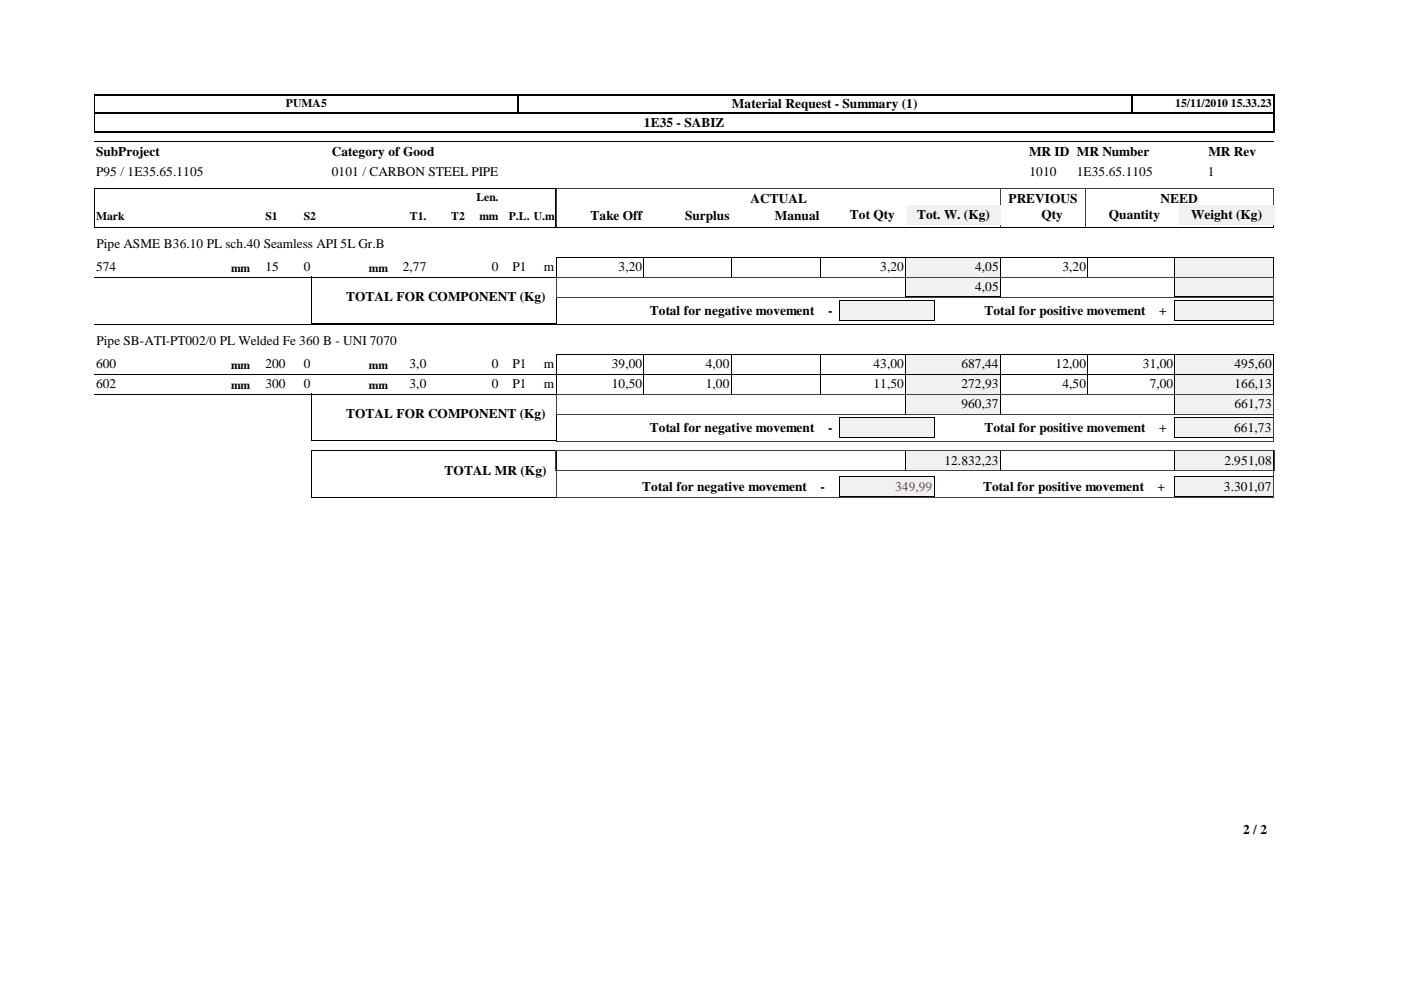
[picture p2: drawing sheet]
<svg xmlns="http://www.w3.org/2000/svg" width="297mm" height="210mm" viewBox="0 0 297 210" stroke-linecap="round" stroke-linejoin="round" font-family="sans-serif">
<defs><g id="words">
<g font-size="2.8">
<text x="155.2" y="22.9">Material Request - Summary (1)</text>
<text x="136.5" y="26.8">1E35 - SABIZ</text>
<text x="20.4" y="33.1">SubProject</text>
<text x="70.4" y="33">Category of Good</text>
<text x="218.2" y="33">MR ID MR Number</text>
<text x="256.2" y="33">MR Rev</text>
<text x="20.4" y="37.3">P95 / 1E35.65.1105</text>
<text x="70.4" y="37.2">0101 / CARBON STEEL PIPE</text>
<text x="218.3" y="37.2">1010</text>
<text x="228.3" y="37.2">1E35.65.1105</text>
<text x="256.1" y="37.2">1</text>
<text x="125.2" y="46.7">Take Off</text>
<text x="145.2" y="46.7">Surplus</text>
<text x="159.1" y="43">ACTUAL</text>
<text x="164.3" y="46.7">Manual</text>
<text x="180.2" y="46.4">Tot Qty</text>
<text x="194.4" y="46.4">Tot. W. (Kg)</text>
<text x="213.8" y="43">PREVIOUS</text>
<text x="220.8" y="46.4">Qty</text>
<text x="235.1" y="46.4">Quantity</text>
<text x="246.1" y="43">NEED</text>
<text x="252.6" y="46.4">Weight (Kg)</text>
<text x="20.4" y="52.6">Pipe ASME B36.10 PL sch.40 Seamless API 5L Gr.B</text>
<text x="20.4" y="57.5">574</text>
<text x="56.3" y="57.5">15</text>
<text x="64.4" y="57.5">0</text>
<text x="85.4" y="57.5">2,77</text>
<text x="104.3" y="57.5">0</text>
<text x="108.7" y="57.5">P1</text>
<text x="115.3" y="57.5">m</text>
<text x="131.1" y="57.5">3,20</text>
<text x="186.6" y="57.5">3,20</text>
<text x="206.8" y="57.5">4,05</text>
<text x="225.3" y="57.5">3,20</text>
<text x="73.4" y="63.8">TOTAL FOR COMPONENT (Kg)</text>
<text x="206.8" y="61.7">4,05</text>
<text x="137.7" y="66.8">Total for negative movement</text>
<text x="175.6" y="66.8">-</text>
<text x="208.7" y="66.8">Total for positive movement</text>
<text x="245.7" y="66.8">+</text>
<text x="20.4" y="73.1">Pipe SB-ATI-PT002/0 PL Welded Fe 360 B - UNI 7070</text>
<text x="20.4" y="78.1">600</text>
<text x="20.4" y="82.3">602</text>
<text x="56.3" y="78.1">200</text>
<text x="56.3" y="82.3">300</text>
<text x="64.4" y="78.1">0</text>
<text x="64.4" y="82.3">0</text>
<text x="86.8" y="78.1">3,0</text>
<text x="86.8" y="82.3">3,0</text>
<text x="104.3" y="78.1">0</text>
<text x="104.3" y="82.3">0</text>
<text x="108.7" y="78.1">P1</text>
<text x="108.7" y="82.3">P1</text>
<text x="115.3" y="78.1">m</text>
<text x="115.3" y="82.3">m</text>
<text x="129.7" y="78.1">39,00</text>
<text x="129.7" y="82.3">10,50</text>
<text x="149.6" y="78.1">4,00</text>
<text x="149.6" y="82.3">1,00</text>
<text x="185.2" y="78.1">43,00</text>
<text x="185.2" y="82.3">11,50</text>
<text x="203.8" y="78.1">687,44</text>
<text x="203.8" y="82.3">272,93</text>
<text x="223.8" y="78.1">12,00</text>
<text x="225.3" y="82.3">4,50</text>
<text x="242.3" y="78.1">31,00</text>
<text x="243.8" y="82.3">7,00</text>
<text x="261.7" y="78.1">495,60</text>
<text x="261.7" y="82.3">166,13</text>
<text x="73.4" y="88.6">TOTAL FOR COMPONENT (Kg)</text>
<text x="203.8" y="86.5">960,37</text>
<text x="261.7" y="86.5">661,73</text>
<text x="137.7" y="91.6">Total for negative movement</text>
<text x="175.6" y="91.6">-</text>
<text x="208.7" y="91.6">Total for positive movement</text>
<text x="245.7" y="91.6">+</text>
<text x="261.7" y="91.6">661,73</text>
<text x="94.3" y="100.6">TOTAL MR (Kg)</text>
<text x="200.2" y="98.6">12.832,23</text>
<text x="259.6" y="98.6">2.951,08</text>
<text x="136.2" y="104.1">Total for negative movement</text>
<text x="174" y="104.1">-</text>
<text x="208.4" y="104.1">Total for positive movement</text>
<text x="245.4" y="104.1">+</text>
<text x="259.5" y="104">3.301,07</text>
<text x="263.6" y="176.9">2 / 2</text>
</g>
<text font-size="2.8" fill="#f00" x="189.8" y="104">349,99</text>
<g font-size="2.5">
<text x="60.6" y="22.6">PUMA5</text>
<text x="249.2" y="22.6">15/11/2010 15.33.23</text>
<text x="20.4" y="46.7">Mark</text>
<text x="56.3" y="46.7">S1</text>
<text x="64.4" y="46.7">S2</text>
<text x="86.9" y="46.7">T1.</text>
<text x="95.7" y="46.7">T2</text>
<text x="101" y="42.7">Len.</text>
<text x="101.6" y="46.7">mm</text>
<text x="107.9" y="46.7">P.L. U.m</text>
<text x="49" y="57.7">mm</text>
<text x="78.2" y="57.7">mm</text>
<text x="49" y="78.3">mm</text>
<text x="49" y="82.5">mm</text>
<text x="78.2" y="78.3">mm</text>
<text x="78.2" y="82.5">mm</text>
</g>
</g></defs>
<path d="M270.1 20v4.1M20 20.1h250.3M20 24h250.3M20 27.9h250.3" fill="none" stroke="#000" stroke-width=".25"/>
<path d="M239.9 20v4.1" fill="none" stroke="#000" stroke-width=".38"/>
<path d="M109.9 20v4.1" fill="none" stroke="#000" stroke-width=".34"/>
<path d="M20.1 20v8M20 30h250M20 39.9h97.9M20 39.9v8.3l97.9 .1v-8.4" fill="none" stroke="#000" stroke-width=".21"/>
<path d="M20 24h250.3M270.1 23.9v4.1" fill="none" stroke="#000" stroke-width=".3"/>
<path d="M118 39.9h152M118 39.9v8.3h152M212.1 39.9v8.4M212.2 39.9v8.4M230.1 39.9v8.4M270 39.9v8.4" fill="none" stroke="#404040" stroke-width=".21"/>
<path d="M99.6 43.9h6.4v3.8h-6.4z" fill="#fff"/>
<g fill="#f1f1f1">
<path d="M192.3 43.4h19.8v4.2h-19.8z"/>
<path d="M250 43.4h20.2v4.2h-20.2z"/>
</g>
<path d="M20 48.3h250M20 58.7h172.1M136.5 54.5v4.3M155 54.5v4.3M174.1 54.5v4.3M192 54.5v4.3M192.1 54.5h-74.1v4.3M212.1 54.5h37v4.3M212.1 58.7h37M212.1 54.5v4.3M230.6 54.5v4.3" fill="none" stroke="#000" stroke-width=".21"/>
<path d="M192.1 54.5h20v4.2h-20z" fill="#f1f1f1"/>
<path d="M192 58.7h20.1M192 58.8v-4.3h20.1v4.3" fill="none" stroke="#000" stroke-width=".21"/>
<path d="M249.1 54.5h20.9v4.2h-20.9z" fill="#f1f1f1"/>
<path d="M249.1 54.5h20.9M249.1 58.7h20.9M249.1 54.5v4.3M270 54.5v4.3" fill="none" stroke="#000" stroke-width=".21"/>
<path d="M192.1 58.7h20v4.2h-20z" fill="#f1f1f1"/>
<path d="M192 58.7h20.1v4.3h-20.1z" fill="none" stroke="#000" stroke-width=".21"/>
<path d="M249.1 58.7h20.9v4.2h-20.9z" fill="#f1f1f1"/>
<path d="M249.1 58.7h20.9M249.1 58.7v4.3M270 58.7v4.3M249.1 63h20.9" fill="none" stroke="#000" stroke-width=".21"/>
<path d="M249.1 63.8h20.8v4.1h-20.8z" fill="#f1f1f1"/>
<path d="M249 68h21M249.1 68l-.1-4.3h21l-.1 4.3" fill="none" stroke="#000" stroke-width=".21"/>
<path d="M178 63.8h20v4.1h-20z" fill="#f1f1f1"/>
<g fill="none" stroke="#000" stroke-width=".21">
<path d="M66 58.7h52.1l-.1 10h-52zM20 68.8h250M20 79.3h172.1M136.5 75.1v4.2M155 75.1v4.2M174.1 75.1v4.2M177.9 68h20.2M177.9 68v-4.3h20.2v4.3M192 75.1v4.2M192.1 75.1h-74.1v4.2M212.1 75.1h37v4.2M212.1 79.3h37"/>
<path d="M212.1 75.1v4.2M230.6 75.1v4.2"/>
</g>
<path d="M118 58.8h152.1M118 58.8v4.3h152.1M270.1 58.8v4.3M118 68.8h152.1M118 63v5.8M270.1 63v5.8" fill="none" stroke="#404040" stroke-width=".21"/>
<path d="M192.1 75.1h20v4.2h-20z" fill="#f1f1f1"/>
<path d="M192 79.3h20.1M192 79.3v-4.2h20.1v4.2" fill="none" stroke="#000" stroke-width=".21"/>
<path d="M249.1 75.1h20.9v4.2h-20.9z" fill="#f1f1f1"/>
<g fill="none" stroke="#000" stroke-width=".21">
<path d="M136.5 79.3v4.3M155 79.3v4.3M174.1 79.3v4.3M192 79.3v4.3M192.1 79.3h-74.1v4.3M212.1 79.3h57.9M212.1 79.3v4.3M230.6 79.3v4.3M249.1 75.1h20.9M249.1 75.1v8.5M270 75.1v4.2M20 83.5h172.1"/>
<path d="M212.1 83.5h37"/>
</g>
<path d="M192.1 79.3h20v4.2h-20z" fill="#f1f1f1"/>
<path d="M192 83.5h20.1M192 83.6v-4.3h20.1v4.3" fill="none" stroke="#000" stroke-width=".21"/>
<path d="M249.1 79.3h20.9v4.2h-20.9z" fill="#f1f1f1"/>
<path d="M249.1 79.3h20.9M249.1 79.3v4.3M270 79.3v4.3M249.1 83.5h20.9" fill="none" stroke="#000" stroke-width=".21"/>
<path d="M192.1 83.5h20v4.3h-20z" fill="#f1f1f1"/>
<path d="M192 83.5h20.1v4.3h-20.1z" fill="none" stroke="#000" stroke-width=".21"/>
<path d="M249.1 83.5h20.9v4.3h-20.9z" fill="#f1f1f1"/>
<path d="M249.1 83.5h20.9M249.1 87.8h20.9M249.1 83.5v4.3M270 83.5v4.3" fill="none" stroke="#000" stroke-width=".21"/>
<path d="M249.1 88.6h20.8v4.2h-20.8z" fill="#f1f1f1"/>
<path d="M249 92.8h21M249.1 92.8l-.1-4.3h21l-.1 4.3" fill="none" stroke="#000" stroke-width=".21"/>
<path d="M178 88.6h20v4.2h-20z" fill="#f1f1f1"/>
<path d="M66 83.5h52.1l-.1 10h-52zM177.9 92.8h20.2M177.9 92.8v-4.3h20.2v4.3" fill="none" stroke="#000" stroke-width=".21"/>
<path d="M118 83.6h152.1M118 83.6v4.3h152.1M118 93.6h152.1M118 87.8v5.8M270.1 83.6v4.3M270.1 87.8v5.8" fill="none" stroke="#404040" stroke-width=".21"/>
<path d="M192.1 95.6h20v4.2h-20z" fill="#f1f1f1"/>
<path d="M192 95.6h20.1M192 95.6v4.2l20.1 .1v-4.3" fill="none" stroke="#000" stroke-width=".21"/>
<path d="M249.1 95.6h20.9v4.2h-20.9z" fill="#f1f1f1"/>
<path d="M249.1 95.6h20.9M249.1 99.8h20.9M249.1 95.6v4.3M270 95.6v4.3" fill="none" stroke="#000" stroke-width=".21"/>
<path d="M249.1 101h20.8v4.2h-20.8z" fill="#f1f1f1"/>
<path d="M249 101h21l-.1 4.3h-20.9z" fill="none" stroke="#000" stroke-width=".21"/>
<path d="M178 101h20v4.2h-20z" fill="#f1f1f1"/>
<path d="M66 95.6h52.1M66 95.6v10M118 95.6v10M66 105.6h52.1M177.9 101h20.2v4.3h-20.2z" fill="none" stroke="#000" stroke-width=".21"/>
<path d="M117.9 99.8h152.3M117.9 95.6h152.3M117.9 95.6v4.3M118 99.8v5.8M270.1 99.8v5.8M270.2 95.6v4.3M118 105.6h152.1" fill="none" stroke="#404040" stroke-width=".21"/>
<use href="#words"/>
</svg>
